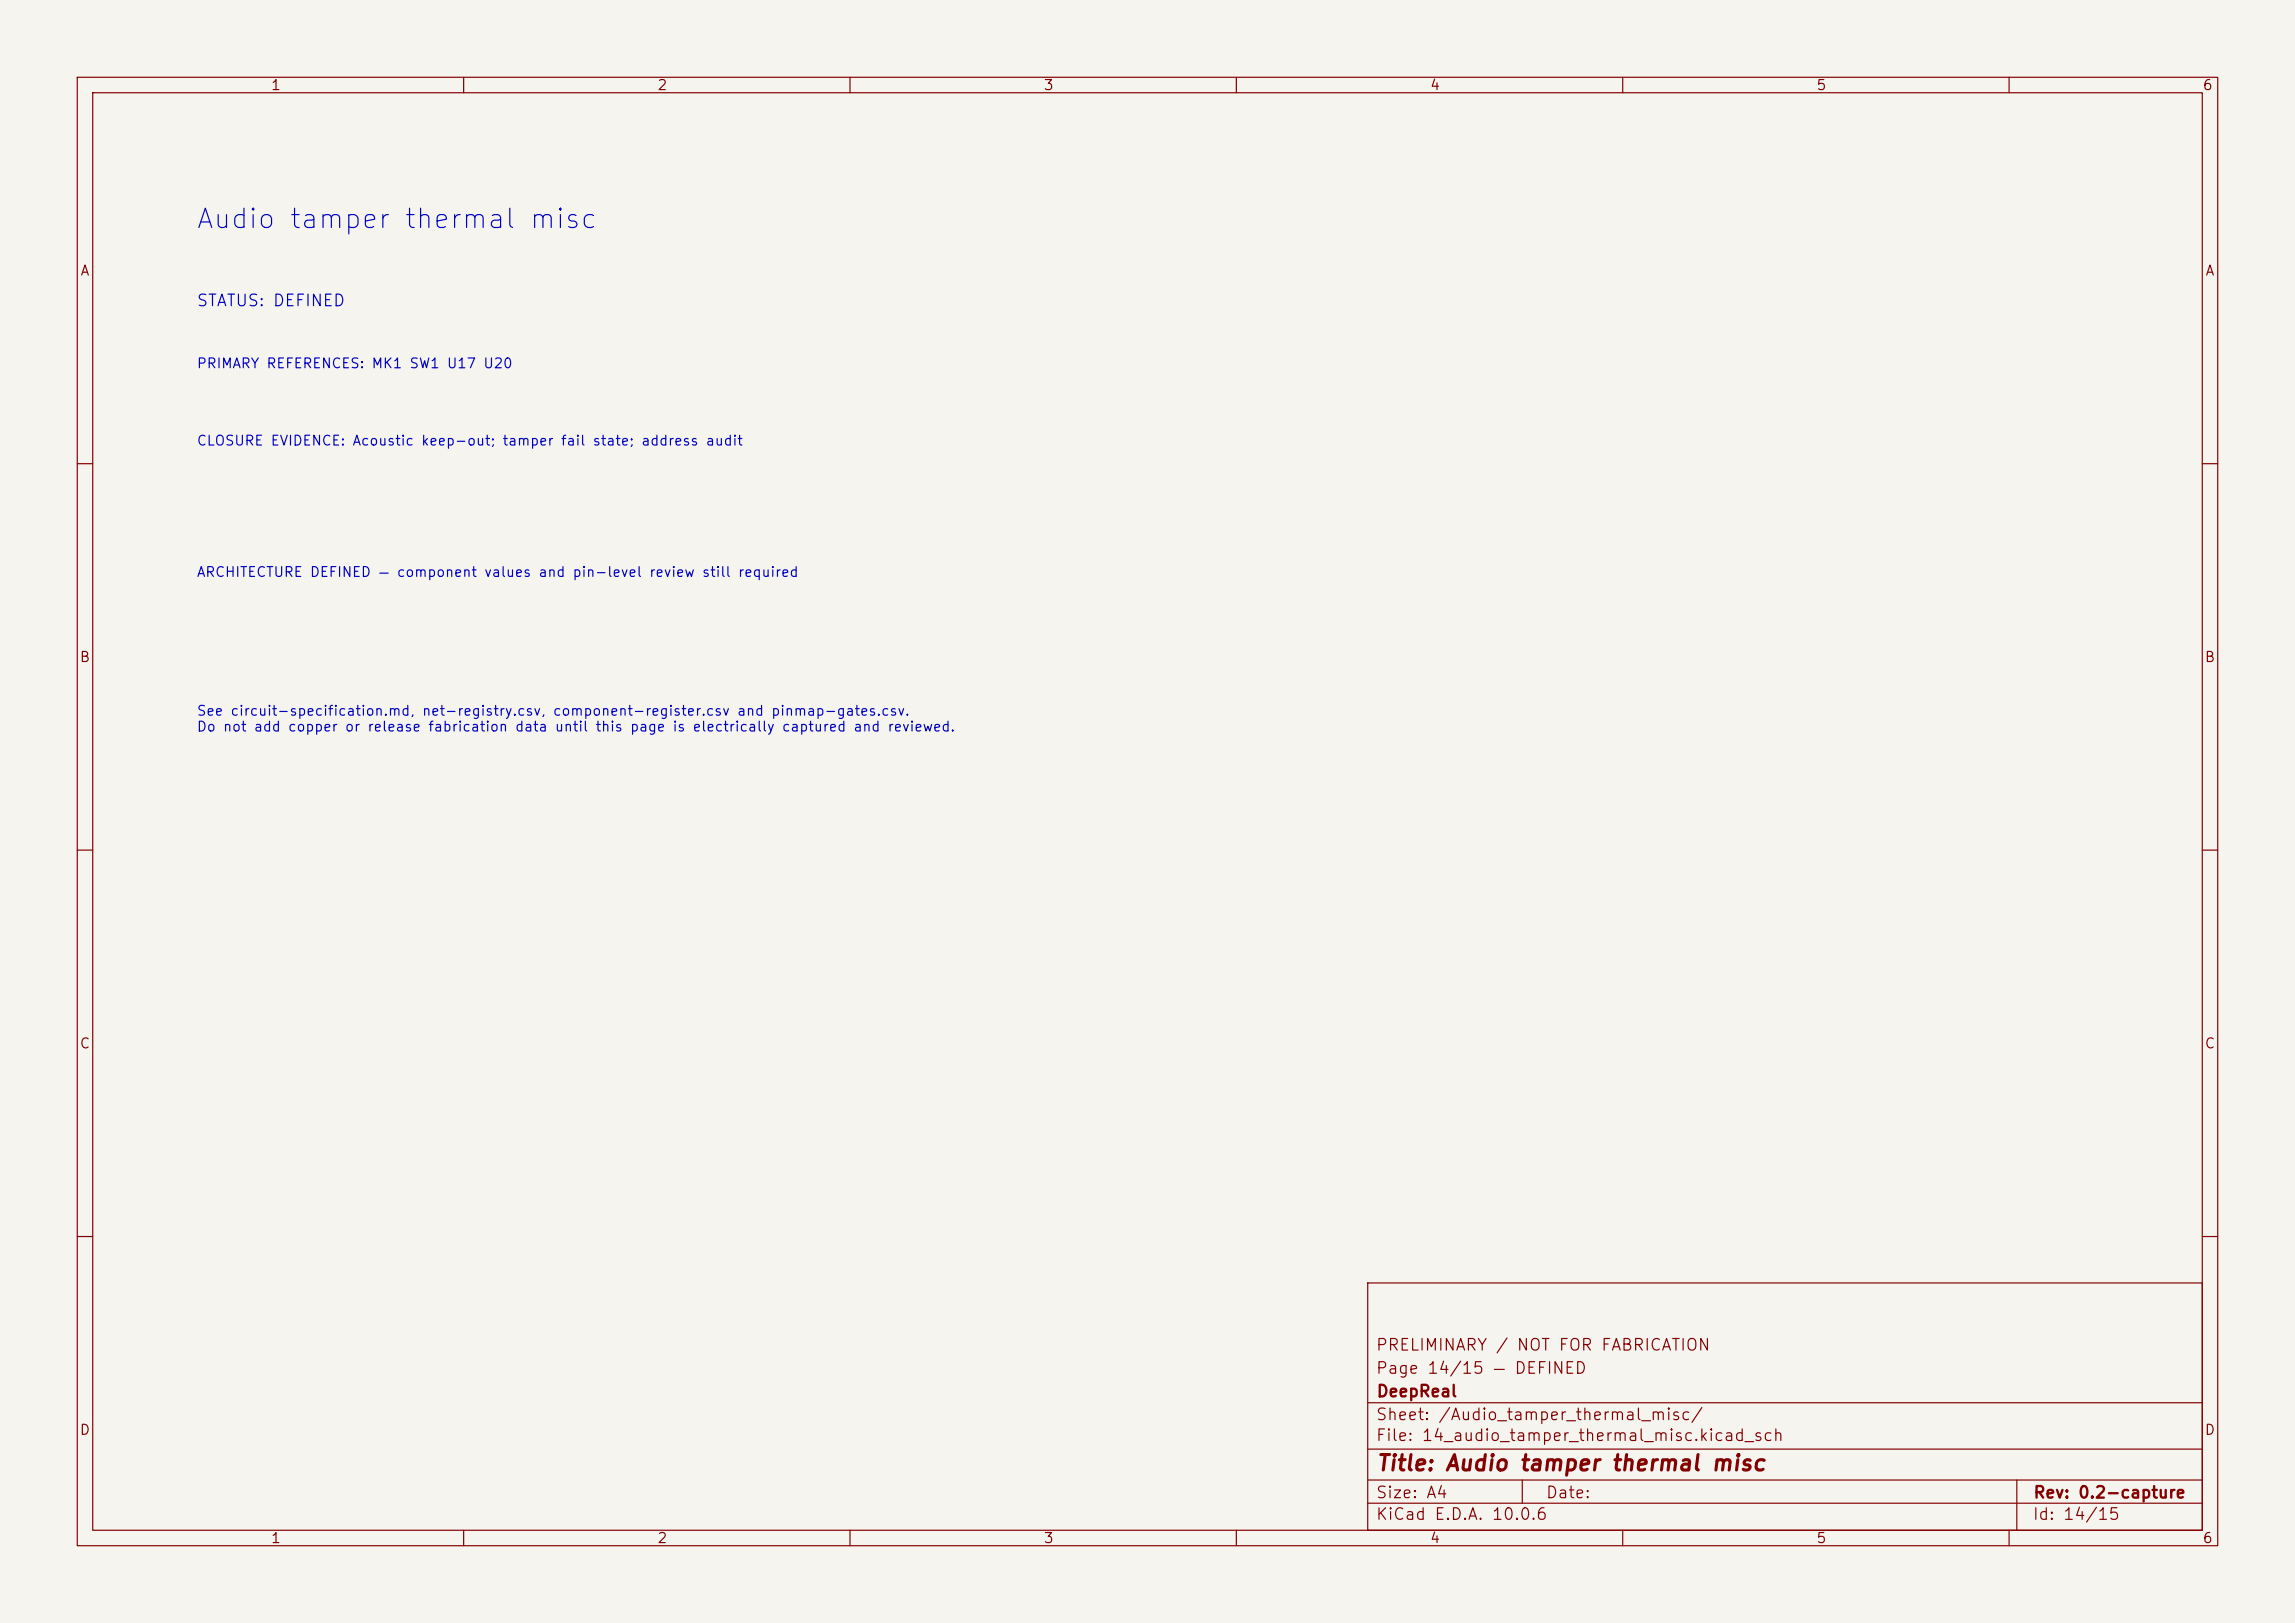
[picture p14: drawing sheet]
<svg xmlns="http://www.w3.org/2000/svg" width="297mm" height="210mm" viewBox="0 0 297 210" stroke-linecap="round" stroke-linejoin="round" font-family="sans-serif">
<defs><g id="words">
<text font-size="2.5" fill="#0000c2" x="25.3" y="30.2">Audio tamper thermal misc</text>
<text font-size="2" fill="#840000" x="178" y="190.8">Title: Audio tamper thermal misc</text>
<text font-size="1.5" fill="#0000c2" x="25.4" y="40">STATUS: DEFINED</text>
<g font-size="1.5" fill="#840000">
<text x="178" y="178.1">Page 14/15 — DEFINED</text>
<text x="178" y="175.1">PRELIMINARY / NOT FOR FABRICATION</text>
<text x="178" y="184.1">Sheet: /Audio_tamper_thermal_misc/</text>
<text x="178" y="181.1">DeepReal</text>
<text x="178" y="186.8">File: 14_audio_tamper_thermal_misc.kicad_sch</text>
<text x="178" y="197">KiCad E.D.A. 10.0.6</text>
<text x="178" y="194.2">Size: A4</text>
<text x="200" y="194.2">Date:</text>
<text x="263" y="197">Id: 14/15</text>
<text x="263" y="194.2">Rev: 0.2-capture</text>
</g>
<g font-size="1.3" fill="#840000">
<text x="35" y="12">1</text>
<text x="85" y="12">2</text>
<text x="135" y="12">3</text>
<text x="185" y="12">4</text>
<text x="235" y="12">5</text>
<text x="285" y="12">6</text>
<text x="10.3" y="36">A</text>
<text x="285.3" y="36">A</text>
<text x="10.2" y="86">B</text>
<text x="285.2" y="86">B</text>
<text x="10.2" y="136">C</text>
<text x="285.2" y="136">C</text>
<text x="10.2" y="186">D</text>
<text x="285.2" y="186">D</text>
<text x="35" y="200">1</text>
<text x="85" y="200">2</text>
<text x="135" y="200">3</text>
<text x="185" y="200">4</text>
<text x="235" y="200">5</text>
<text x="285" y="200">6</text>
</g>
<g font-size="1.3" fill="#0000c2">
<text x="25.4" y="48">PRIMARY REFERENCES: MK1 SW1 U17 U20</text>
<text x="25.4" y="58">CLOSURE EVIDENCE: Acoustic keep-out; tamper fail state; address audit</text>
<text x="25.4" y="75">ARCHITECTURE DEFINED — component values and pin-level review still required</text>
<text x="25.4" y="92.9">See circuit-specification.md, net-registry.csv, component-register.csv and pinmap-gates.csv.</text>
<text x="25.4" y="95">Do not add copper or release fabrication data until this page is electrically captured and reviewed.</text>
</g>
</g></defs>
<path d="M0 0h297v210h-297z" fill="#f5f4ef" stroke="#f5f4ef" stroke-width=".13"/>
<g fill="none" stroke="#840000" stroke-width=".15">
<path d="M10 10h277v190h-277zM12 12h273v186h-273zM60 10v2M110 10v2M160 10v2M210 10v2M260 10v2M10 60h2M285 60h2M10 110h2M285 110h2M10 160h2"/>
<path d="M177 166h108v32h-108zM285 160h2M60 198v2M110 198v2M160 198v2M177 194.5h108M177 191.5h108M177 187.5h108M177 181.5h108M197 191.5v3M210 198v2M260 198v2"/>
<path d="M261 191.5v6.5"/>
</g>
<use href="#words"/>
</svg>
